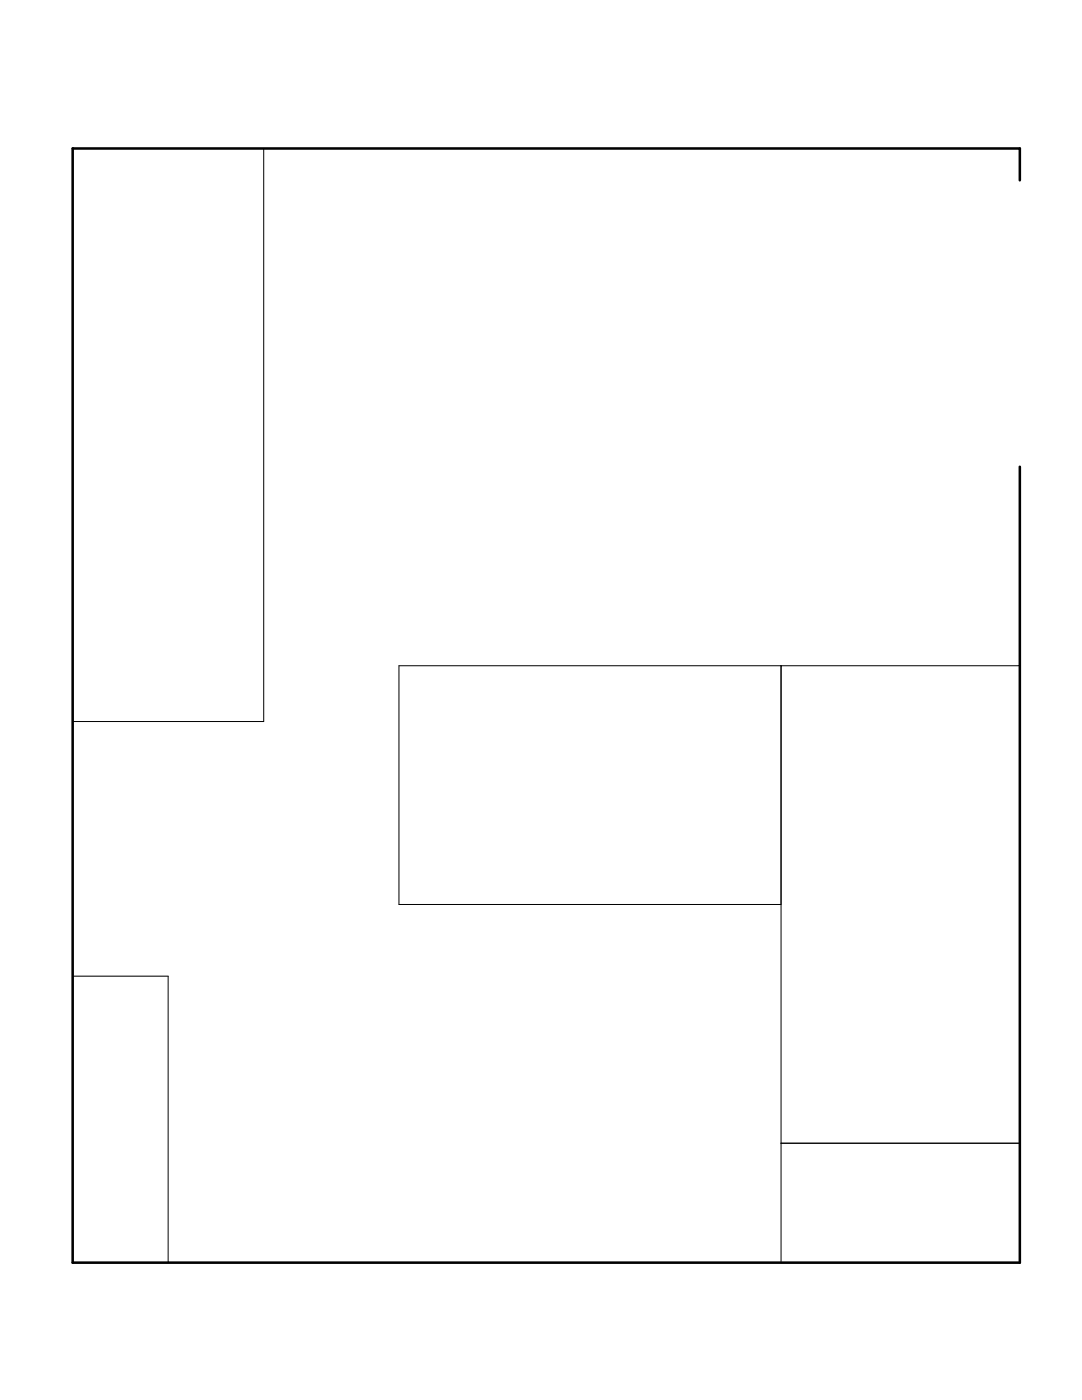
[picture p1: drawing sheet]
<svg xmlns="http://www.w3.org/2000/svg" width="216mm" height="279mm" viewBox="0 0 216 279" stroke-linecap="round" stroke-linejoin="round" font-family="sans-serif">
<path d="M203.5 36v-6.4h-189v222.4h189v-158.8" fill="none" stroke="#000" stroke-width=".51"/>
<path d="M14.5 29.6h38.1v114.4h-38.1zM155.9 132.9v119.1h47.6v-119.1h-123.9v47.6h76.3M14.5 194.8h19v57.2h-19zM155.9 228.2h47.6" fill="none" stroke="#000" stroke-width=".2"/>
</svg>
